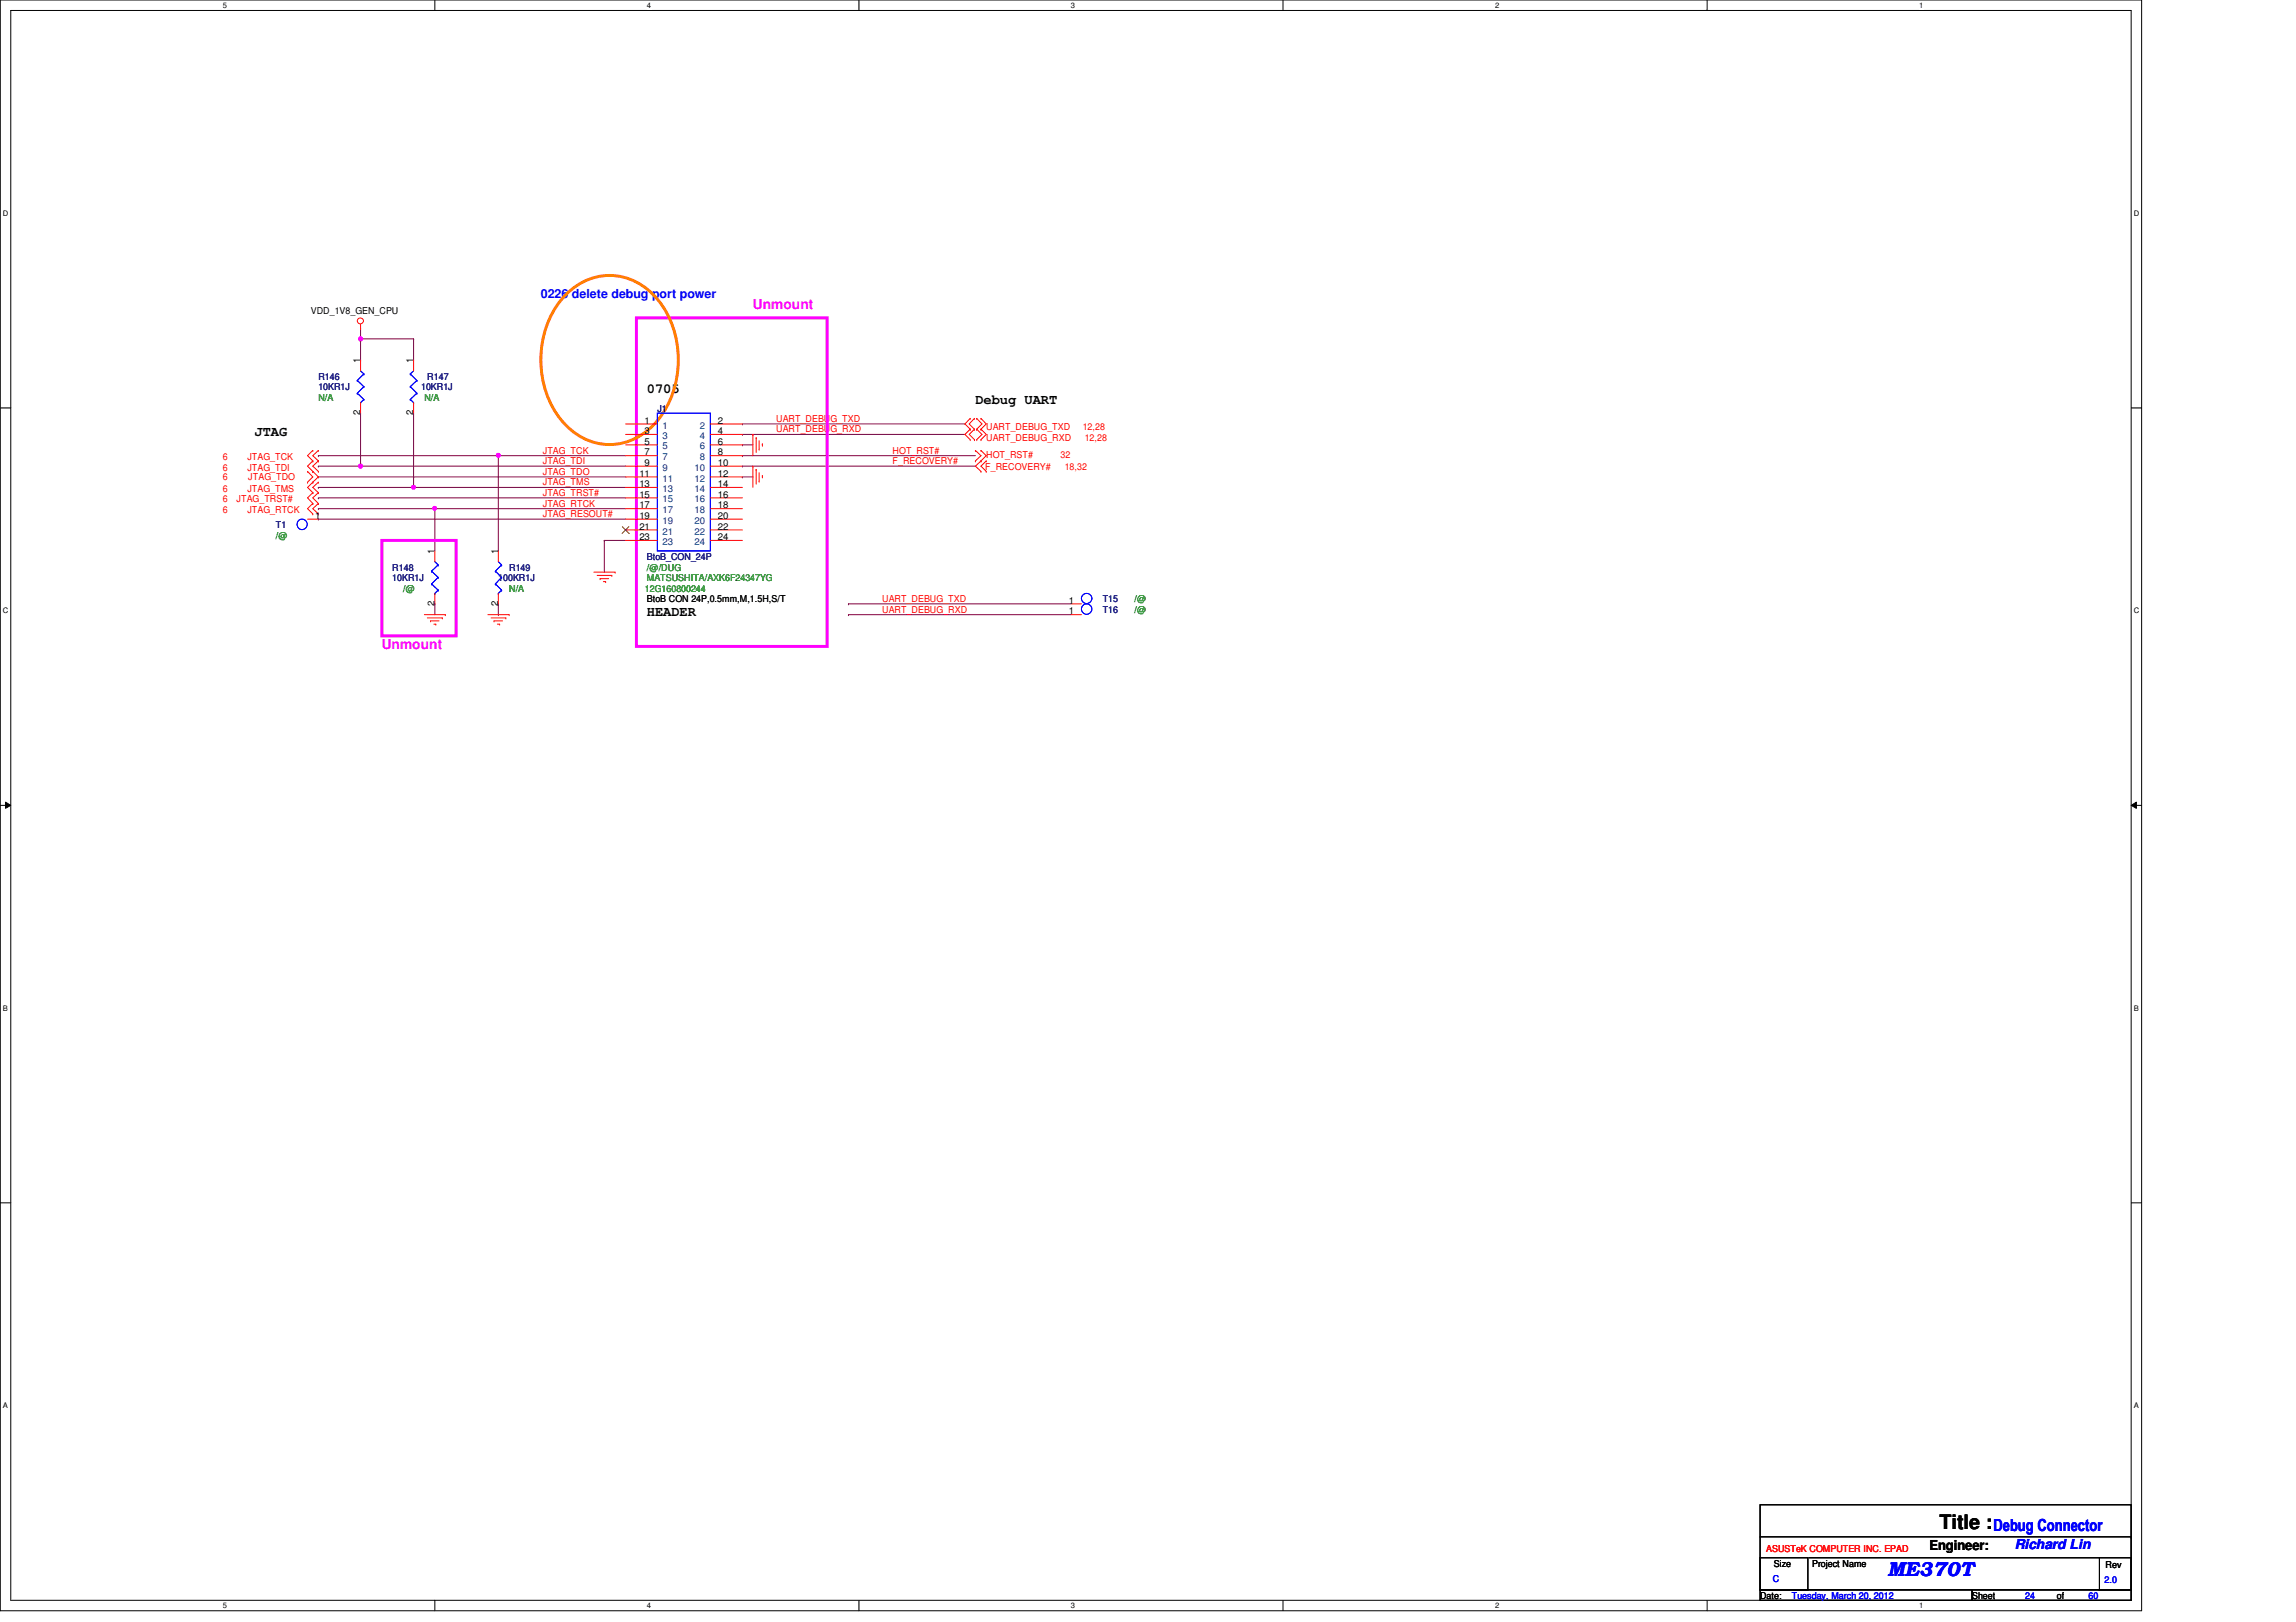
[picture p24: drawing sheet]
<svg xmlns="http://www.w3.org/2000/svg" width="297mm" height="210mm" viewBox="0 0 297 210" stroke-linecap="round" stroke-linejoin="round" font-family="sans-serif">
<defs><g id="words">
<text font-size="2.6" x="250.9" y="197.9">Title :</text>
<text font-size="2.6" fill="#00f" x="244.2" y="204">ME370T</text>
<text font-size="2.2" fill="#00f" x="257.9" y="198.2">Debug Connector</text>
<g font-size="1.8" fill="#f0f">
<text x="97.4" y="40">Unmount</text>
<text x="49.4" y="83.9">Unmount</text>
</g>
<g font-size="1.8">
<text x="83.7" y="50.9">0705</text>
<text x="126.2" y="52.2">Debug UART</text>
<text x="32.9" y="56.4">JTAG</text>
<text x="83.7" y="79.7">HEADER</text>
<text x="249.6" y="200.5">Engineer:</text>
</g>
<text font-size="1.8" fill="#00f" x="260.6" y="200.5">Richard Lin</text>
<text font-size="1.6" fill="#00f" x="70" y="38.5">0226 delete debug port power</text>
<g font-size="1.2">
<text x="40.2" y="40.6">VDD_1V8_GEN_CPU</text>
<text x="46.6" y="47" transform="rotate(-90 46.6 47)">1</text>
<text x="53.5" y="47" transform="rotate(-90 53.5 47)">1</text>
<text x="46.6" y="53.8" transform="rotate(-90 46.6 53.8)">2</text>
<text x="53.5" y="53.8" transform="rotate(-90 53.5 53.8)">2</text>
<text x="83.4" y="54.8">1</text>
<text x="83.4" y="56.2">3</text>
<text x="83.4" y="57.5">5</text>
<text x="83.4" y="58.9">7</text>
<text x="92.9" y="54.8">2</text>
<text x="92.9" y="56.2">4</text>
<text x="92.9" y="57.5">6</text>
<text x="92.9" y="58.9">8</text>
<text x="82.7" y="61.7">11</text>
<text x="82.7" y="63">13</text>
<text x="82.7" y="64.4">15</text>
<text x="82.7" y="65.8">17</text>
<text x="83.4" y="60.3">9</text>
<text x="92.9" y="60.3">10</text>
<text x="92.9" y="61.7">12</text>
<text x="92.9" y="63">14</text>
<text x="92.9" y="64.4">16</text>
<text x="92.9" y="65.8">18</text>
<text x="40.8" y="67.1">1</text>
<text x="56.2" y="71.7" transform="rotate(-90 56.2 71.7)">1</text>
<text x="64.4" y="71.7" transform="rotate(-90 64.4 71.7)">1</text>
<text x="82.7" y="67.1">19</text>
<text x="82.7" y="68.5">21</text>
<text x="82.7" y="69.9">23</text>
<text x="92.9" y="67.1">20</text>
<text x="92.9" y="68.5">22</text>
<text x="92.9" y="69.9">24</text>
<text x="83.7" y="77.9">BtoB CON 24P,0.5mm,M,1.5H,S/T</text>
<text x="56.2" y="78.4" transform="rotate(-90 56.2 78.4)">2</text>
<text x="64.4" y="78.4" transform="rotate(-90 64.4 78.4)">2</text>
<text x="138.3" y="78.1">1</text>
<text x="138.3" y="79.5">1</text>
<text x="229.5" y="202.7">Size</text>
<text x="234.4" y="202.7">Project Name</text>
<text x="272.4" y="202.9">Rev</text>
<text x="227.7" y="206.9">Date:</text>
<text x="255.1" y="206.9">Sheet</text>
<text x="266.1" y="206.9">of</text>
</g>
<g font-size="1.2" fill="#000080">
<text x="41.2" y="49.1">R146</text>
<text x="41.2" y="50.5">10KR1J</text>
<text x="54.5" y="50.5">10KR1J</text>
<text x="55.3" y="49.1">R147</text>
<text x="85" y="53.3">J1</text>
<text x="35.7" y="68.3">T1</text>
<text x="50.8" y="73.8">R148</text>
<text x="50.8" y="75.2">10KR1J</text>
<text x="64.5" y="75.2">100KR1J</text>
<text x="65.9" y="73.8">R149</text>
<text x="83.7" y="72.4">BtoB_CON_24P</text>
<text x="142.7" y="77.9">T15</text>
<text x="142.7" y="79.3">T16</text>
</g>
<g font-size="1.2" fill="#008000">
<text x="41.2" y="51.9">N/A</text>
<text x="54.9" y="51.9">N/A</text>
<text x="35.7" y="69.7">/@</text>
<text x="52.2" y="76.6">/@</text>
<text x="65.9" y="76.6">N/A</text>
<text x="83.4" y="76.6">12G160800244</text>
<text x="83.7" y="73.8">/@/DUG</text>
<text x="83.7" y="75.2">MATSUSHITA/AXK6F24347YG</text>
<text x="146.8" y="77.9">/@</text>
<text x="146.8" y="79.3">/@</text>
</g>
<g font-size="1.2" fill="#f00">
<text x="28.8" y="59.6">6</text>
<text x="32" y="59.6">JTAG_TCK</text>
<text x="70.2" y="58.7">JTAG_TCK</text>
<text x="100.4" y="56">UART_DEBUG_RXD</text>
<text x="100.4" y="54.6">UART_DEBUG_TXD</text>
<text x="115.5" y="58.7">HOT_RST#</text>
<text x="127.6" y="59.3">HOT_RST#</text>
<text x="127.6" y="55.7">UART_DEBUG_TXD</text>
<text x="127.6" y="57.1">UART_DEBUG_RXD</text>
<text x="137.2" y="59.3">32</text>
<text x="140.1" y="55.7">12,28</text>
<text x="140.3" y="57.1">12,28</text>
<text x="28.8" y="63.7">6</text>
<text x="28.8" y="62.1">6</text>
<text x="28.8" y="60.9">6</text>
<text x="28.8" y="65">6</text>
<text x="30.6" y="65">JTAG_TRST#</text>
<text x="32" y="63.7">JTAG_TMS</text>
<text x="32" y="60.9">JTAG_TDI</text>
<text x="32.1" y="62.1">JTAG_TDO</text>
<text x="70.2" y="61.5">JTAG_TDO</text>
<text x="70.2" y="62.8">JTAG_TMS</text>
<text x="70.2" y="60.1">JTAG_TDI</text>
<text x="70.2" y="65.6">JTAG_RTCK</text>
<text x="70.2" y="64.2">JTAG_TRST#</text>
<text x="115.5" y="60.1">F_RECOVERY#</text>
<text x="127.5" y="60.8">F_RECOVERY#</text>
<text x="137.7" y="60.8">18,32</text>
<text x="28.8" y="66.4">6</text>
<text x="32" y="66.4">JTAG_RTCK</text>
<text x="70.2" y="66.9">JTAG_RESOUT#</text>
<text x="114.1" y="77.9">UART_DEBUG_TXD</text>
<text x="114.1" y="79.3">UART_DEBUG_RXD</text>
<text x="228.5" y="200.8">ASUSTeK COMPUTER INC. EPAD</text>
</g>
<g font-size="1.2" fill="#004080">
<text x="85.7" y="55.5">1</text>
<text x="85.7" y="56.8">3</text>
<text x="85.7" y="58.2">5</text>
<text x="85.7" y="59.6">7</text>
<text x="90.5" y="55.5">2</text>
<text x="90.5" y="56.8">4</text>
<text x="90.5" y="58.2">6</text>
<text x="90.5" y="59.6">8</text>
<text x="85.7" y="60.9">9</text>
<text x="85.7" y="62.3">11</text>
<text x="85.7" y="63.7">13</text>
<text x="85.7" y="65">15</text>
<text x="89.9" y="60.9">10</text>
<text x="89.9" y="62.3">12</text>
<text x="89.9" y="63.7">14</text>
<text x="89.9" y="65">16</text>
<text x="85.7" y="66.4">17</text>
<text x="85.7" y="67.8">19</text>
<text x="85.7" y="69.2">21</text>
<text x="85.7" y="70.5">23</text>
<text x="89.9" y="66.4">18</text>
<text x="89.9" y="67.8">20</text>
<text x="89.9" y="69.2">22</text>
<text x="89.9" y="70.5">24</text>
</g>
<g font-size="1.2" fill="#00f">
<text x="229.4" y="204.7">C</text>
<text x="231.8" y="206.9">Tuesday, March 20, 2012</text>
<text x="262" y="206.9">24</text>
<text x="270.2" y="206.9">60</text>
<text x="272.3" y="204.8">2.0</text>
</g>
<g font-size="1">
<text x="28.8" y="1">5</text>
<text x="83.7" y="1">4</text>
<text x="138.6" y="1">3</text>
<text x="193.4" y="1">2</text>
<text x="248.3" y="1">1</text>
<text x=".4" y="27.9">D</text>
<text x="276.1" y="27.9">D</text>
<text x=".4" y="79.4">C</text>
<text x="276.1" y="79.4">C</text>
<text x=".4" y="130.8">B</text>
<text x="276.1" y="130.8">B</text>
<text x=".4" y="182.2">A</text>
<text x="276.1" y="182.2">A</text>
<text x="28.8" y="208.1">5</text>
<text x="83.7" y="208.1">4</text>
<text x="138.6" y="208.1">3</text>
<text x="193.4" y="208.1">2</text>
<text x="248.3" y="208.1">1</text>
</g>
</g></defs>
<path d="M0 0h277.1v208.4h-277.1zM1.4 1.4h274.3v205.7h-274.3z" fill="none" stroke="#000" stroke-width=".13"/>
<g fill="#fff">
<path d="M28.8 .1h.6v1.1h-.6z"/>
<path d="M28.8 207.2h.6v1.1h-.6z"/>
</g>
<path d="M56.3 0v1.4M56.3 207.1v1.3" fill="none" stroke="#000" stroke-width=".13"/>
<g fill="#fff">
<path d="M83.7 .1h.5v1.1h-.5z"/>
<path d="M83.7 207.2h.5v1.1h-.5z"/>
</g>
<path d="M111.1 0v1.4M111.1 207.1v1.3" fill="none" stroke="#000" stroke-width=".13"/>
<g fill="#fff">
<path d="M138.6 .1h.5v1.1h-.5z"/>
<path d="M138.6 207.2h.5v1.1h-.5z"/>
</g>
<path d="M166 0v1.4M166 207.1v1.3" fill="none" stroke="#000" stroke-width=".13"/>
<g fill="#fff">
<path d="M193.4 .1h.6v1.1h-.6z"/>
<path d="M193.4 207.2h.6v1.1h-.6z"/>
</g>
<path d="M220.8 0v1.4M220.8 207.1v1.3" fill="none" stroke="#000" stroke-width=".13"/>
<g fill="#fff">
<path d="M248.3 .1h.5v1.1h-.5z"/>
<path d="M248.3 207.2h.5v1.1h-.5z"/>
<path d="M.4 27.1h.7v1.1h-.7z"/>
<path d="M276.1 27.1h.7v1.1h-.7z"/>
<path d="M.4 78.5h.7v1.1h-.7z"/>
<path d="M276.1 78.5h.7v1.1h-.7z"/>
</g>
<path d="M0 52.8h1.4M275.7 52.8h1.4" fill="none" stroke="#000" stroke-width=".13"/>
<g fill="#fff">
<path d="M.4 129.9h.6v1.1h-.6z"/>
<path d="M276.1 129.9h.6v1.1h-.6z"/>
</g>
<path d="M0 104.2h1.4M.7 103.8l.7 .4-.7 .4zM275.7 104.2l.7-.4v.8zM275.7 104.2h1.4" fill="none" stroke="#000" stroke-width=".13"/>
<path d="M.7 103.8l.7 .4-.7 .4zM275.7 104.2l.7-.4v.8z" fill="#000"/>
<g fill="#fff">
<path d="M.4 181.4h.6v1.1h-.6z"/>
<path d="M276.1 181.4h.6v1.1h-.6z"/>
</g>
<path d="M0 155.7h1.4M275.7 155.7h1.4" fill="none" stroke="#000" stroke-width=".13"/>
<g fill="none" stroke="#800040" stroke-width=".13">
<path d="M64.5 59h.1M64.5 59h16.4M96.1 59h.1M96.1 56.2h.1M96.1 54.9h.1M96.1 59h30.1M96.1 56.2h28.7M96.1 54.9h28.7M78.2 69.9h.1M78.2 69.9v4.1M78.2 69.9h2.7M96.1 60.3h.1"/>
<path d="M96.1 60.3h30.1"/>
</g>
<circle cx="64.5" cy="58.9" r=".26" fill="#f0f"/>
<circle cx="64.5" cy="58.9" r=".26" fill="none" stroke="#f0f" stroke-width=".13"/>
<path d="M41.2 61.7h.1M41.2 61.7h39.7M53.5 63.1h.1M53.5 63.1h27.4" fill="none" stroke="#800040" stroke-width=".13"/>
<circle cx="53.5" cy="63" r=".25" fill="#f0f"/>
<circle cx="53.5" cy="63" r=".25" fill="none" stroke="#f0f" stroke-width=".13"/>
<path d="M46.6 60.3h.1M46.6 60.3h34.3" fill="none" stroke="#800040" stroke-width=".13"/>
<circle cx="46.6" cy="60.3" r=".26" fill="#f0f"/>
<circle cx="46.6" cy="60.3" r=".26" fill="none" stroke="#f0f" stroke-width=".13"/>
<path d="M56.3 65.8h.1M56.3 65.8h24.6" fill="none" stroke="#800040" stroke-width=".13"/>
<path d="M56.1 65.6l.1-.1 .2 .1v.4h-.2h-.1z" fill-rule="evenodd" fill="#f0f"/>
<path d="M56.1 65.6l.1-.1 .2 .1v.4h-.2h-.1z" fill="none" stroke="#f0f" stroke-width=".13"/>
<g fill="none" stroke="#800040" stroke-width=".13">
<path d="M41.2 59h.1M41.2 59h23.3v12.3M46.6 43.9h.1M46.6 42.5v1.4M53.5 46.6h.1M53.5 43.9v2.7M53.5 53.5v9.6M96.1 57.6h.1M96.1 57.6h1.3M41.2 67.2h.1M41.2 63.1h.1M41.2 67.2h39.7"/>
<path d="M41.2 63.1h12.3M53.5 63.1h.1M56.3 78.1h.1M56.3 78.1v1.4M64.5 71.3h.1M64.5 79.5h.1M64.5 78.1v1.4M96.1 61.7h.1M96.1 61.7h1.3"/>
</g>
<circle cx="46.6" cy="43.9" r=".26" fill="#f0f"/>
<circle cx="46.6" cy="43.9" r=".26" fill="none" stroke="#f0f" stroke-width=".13"/>
<g fill="none" stroke="#800040" stroke-width=".13">
<path d="M46.6 46.6h.1M46.6 53.5v6.8M53.5 43.9h.1M53.5 43.9h-6.9v2.7M41.2 65.8h.1M41.2 64.4h.1M41.2 60.3h.1M41.2 65.8h15.1M41.2 64.4h39.7M41.2 60.3h5.4M46.6 60.3h.1M56.3 65.8h.1"/>
<path d="M56.3 65.8v5.5M109.8 79.5h.1M109.8 78.1h.1M109.8 79.5h28.8M109.8 78.1h28.8"/>
</g>
<g fill="none" stroke="#f00" stroke-width=".13">
<path d="M40.5 59.6h.1M40.5 58.3h.1M40.5 59.6l-.7 .7 1.4 1.4-.7 .7M40.5 58.3l-.7 .7 .7 .6M41.2 59.6h.1M41.2 58.3h.1M41.2 59.6l-.7 .7 .7 .7M41.2 58.3l-.7 .7 .7 .6M46.6 42.5h.1M46.6 42v.5M46.6 46.6v1.4M46.6 52.1v1.4"/>
<path d="M53.5 46.6v1.4M53.5 52.1v1.4M80.9 54.9h4.1M80.9 56.2h4.1M80.9 57.6h4.1M80.9 59h4.1M91.9 54.9h4.2M91.9 56.2h4.2M91.9 57.6h4.2M91.9 59h4.2M97.4 56.2h.1M97.4 56.2v2.8"/>
<path d="M97.8 56.6h.1M97.8 56.6v1.9M98.2 58.1h.1M98.2 57v1.1M98.6 57.4h.1M98.6 57.4v.3M125.5 54.1h.1M125.5 55.5h.1M125.5 56.9h.1M125.5 55.5l-.7 .7 .7 .7M125.5 54.1l-.7 .8 .7 .6M126.1 55.5h.1"/>
<path d="M126.1 54.1h.1M126.1 56.9h.1M126.1 54.1l-.7 .8 .7 .6M126.1 55.5l-.7 .7 .7 .7M126.2 59.6h.1M126.2 58.3h.1M126.2 58.3l.7 .7-.7 .6M126.4 55.5h.1M126.4 54.1h.1M126.4 56.9h.1M126.4 54.1l.6 .8-.6 .6M126.4 55.5l.6 .7-.6 .7"/>
<path d="M126.9 59.6h.1M126.9 58.3h.1M126.9 54.1h.1M126.9 55.5h.1M126.9 56.9h.1M126.9 58.3l.7 .7-.7 .6M126.9 59.6l-.7 .7 .7 .7M126.9 54.1l.7 .8-.7 .6M126.9 55.5l.7 .7-.7 .7M127.6 59.6h.1M127.6 59.6l-.7 .7 .7 .7M39.8 62.4h.1"/>
<path d="M39.8 61h.1M39.8 61l.7 .7-.7 .7M39.8 67.2h1.4M40.5 62.4h.1M40.5 63.8h.1M40.5 61h.1M40.5 65.2h.1M40.5 66.5h.1M40.5 62.4l-.7 .7 .7 .7M40.5 65.2l-.7 .6 .7 .7M40.5 63.8l-.7 .6 .7 .8M41.2 62.4h.1"/>
<path d="M41.2 63.8h.1M41.2 61h.1M41.2 65.2h.1M41.2 66.5h.1M41.2 62.4l-.7 .7 .7 .7M41.2 65.2l-.7 .6 .7 .7M41.2 63.8l-.7 .6 .7 .8M54.9 79.5h2.7M55.3 80h1.9M56.3 71.3v1.4M56.3 76.8v1.3M57.2 80h.1"/>
<path d="M57.6 79.5h.1M63.1 79.5h2.8M63.5 80h1.9M64.5 71.3v1.4M64.5 76.8v1.3M65.4 80h.1M65.9 79.5h.1M76.8 74h2.8M77.3 74.5h1.9M77.6 74.9h.1M77.6 74.9h1.1M78.1 75.3h.3"/>
<path d="M78.4 75.3h.1M79.2 74.5h.1M79.6 74h.1M80.9 60.3h4.1M80.9 61.7h4.1M80.9 63.1h4.1M80.9 64.4h4.1M80.9 65.8h4.1M80.9 67.2h4.1M80.9 68.6h4.1M80.9 69.9h4.1M91.9 60.3h4.2"/>
<path d="M91.9 61.7h4.2M91.9 63.1h4.2M91.9 64.4h4.2M91.9 65.8h4.2M91.9 67.2h4.2M91.9 68.6h4.2M91.9 69.9h4.2M97.4 60.3h.1M97.4 60.3v2.8M97.8 60.7h.1M97.8 60.7v2M98.2 62.3h.1"/>
<path d="M98.2 61.2v1.1M98.6 61.6h.1M98.6 61.6v.2M126.9 61h.1M127.6 61h.1M138.6 79.5h1.3M138.6 78.1h1.3M55.7 80.3h.1M55.7 80.3h1.1M56.1 80.8h.3M56.4 80.8h.1M63.9 80.3h.1"/>
<path d="M63.9 80.3h1.1M64.3 80.8h.3M64.6 80.8h.1"/>
<circle cx="46.6" cy="41.5" r=".39"/>
</g>
<path d="M227.7 194.7h48v11h-48zM227.7 198.9h48M275.7 198.9h.1M227.7 201.6h6.2v4.1h-6.2zM227.7 205.7h27.4v1.4h-27.4zM234 201.6h37.6M255.1 205.7h20.6v1.4h-20.6zM271.6 201.6h4.1v4.1h-4.1zM271.6 201.6h.1" fill="none" stroke="#000" stroke-width=".13"/>
<path d="M82.3 41.1h24.7v42.6h-24.7zM49.4 69.9h9.6v12.4h-9.6z" fill="none" stroke="#f0f" stroke-width=".38"/>
<path d="M73 38.4a7.7 7.7 0 0 1 11.8 0 12.7 12.7 0 0 1 0 16.4 7.7 7.7 0 0 1-11.8 0 12.7 12.7 0 0 1 0-16.4z" fill="none" stroke="#ff8000" stroke-width=".38"/>
<g fill="none" stroke="#00f" stroke-width=".13">
<path d="M46.2 50.9h.1M46.2 49.2h.1M46.2 50.9l.9 .8M46.2 49.2l.9 .8M46.6 52.1h.1M46.6 48l.5 .4M47.1 51.7h.1M47.1 48.4h.1M47.1 50h.1M47.1 51.7l-.5 .4M47.1 50l-.9 .9M47.1 48.4l-.9 .8"/>
<path d="M53.1 51.7h.1M53.1 48.4h.1M53.1 50h.1M53.1 51.7l.4 .4M53.1 50l.8 .9M53.1 48.4l.8 .8M53.5 52.1h.1M53.5 48l-.4 .4M53.9 50.9h.1M53.9 49.2h.1M53.9 50.9l-.8 .8M53.9 49.2l-.8 .8"/>
<path d="M85 53.5h6.9v17.8h-6.9zM55.8 75.6h.1M55.8 73.9h.1M55.8 75.6l.9 .8M55.8 73.9l.9 .8M56.3 76.8h.1M56.3 72.7l.4 .4M56.7 76.4h.1M56.7 73.1h.1M56.7 74.7h.1M56.7 76.4l-.4 .4M56.7 74.7l-.9 .9"/>
<path d="M56.7 73.1l-.9 .8M64.1 75.6h.1M64.1 73.9h.1M64.1 75.6l.8 .8M64.1 73.9l.8 .8M64.5 76.8h.1M64.5 72.7l.4 .4M64.9 76.4h.1M64.9 73.1h.1M64.9 74.7h.1M64.9 76.4l-.4 .4M64.9 74.7l-.8 .9"/>
<path d="M64.9 73.1l-.8 .8"/>
<circle cx="39.1" cy="67.8" r=".67"/>
<circle cx="140.6" cy="78.8" r=".68"/>
<circle cx="140.6" cy="77.5" r=".67"/>
</g>
<path d="M80.5 68.2l.9 .8M81.4 68.2l-.9 .8" fill="none" stroke="#804000" stroke-width=".13"/>
<circle cx="64.5" cy="58.9" r=".26" fill="#f0f"/>
<circle cx="64.5" cy="58.9" r=".26" fill="none" stroke="#f0f" stroke-width=".13"/>
<circle cx="53.5" cy="63" r=".25" fill="#f0f"/>
<circle cx="53.5" cy="63" r=".25" fill="none" stroke="#f0f" stroke-width=".13"/>
<circle cx="46.6" cy="60.3" r=".26" fill="#f0f"/>
<circle cx="46.6" cy="60.3" r=".26" fill="none" stroke="#f0f" stroke-width=".13"/>
<path d="M56.1 65.6l.1-.1 .2 .1v.4h-.2h-.1z" fill-rule="evenodd" fill="#f0f"/>
<path d="M56.1 65.6l.1-.1 .2 .1v.4h-.2h-.1z" fill="none" stroke="#f0f" stroke-width=".13"/>
<circle cx="46.6" cy="43.9" r=".26" fill="#f0f"/>
<circle cx="46.6" cy="43.9" r=".26" fill="none" stroke="#f0f" stroke-width=".13"/>
<use href="#words"/>
</svg>
